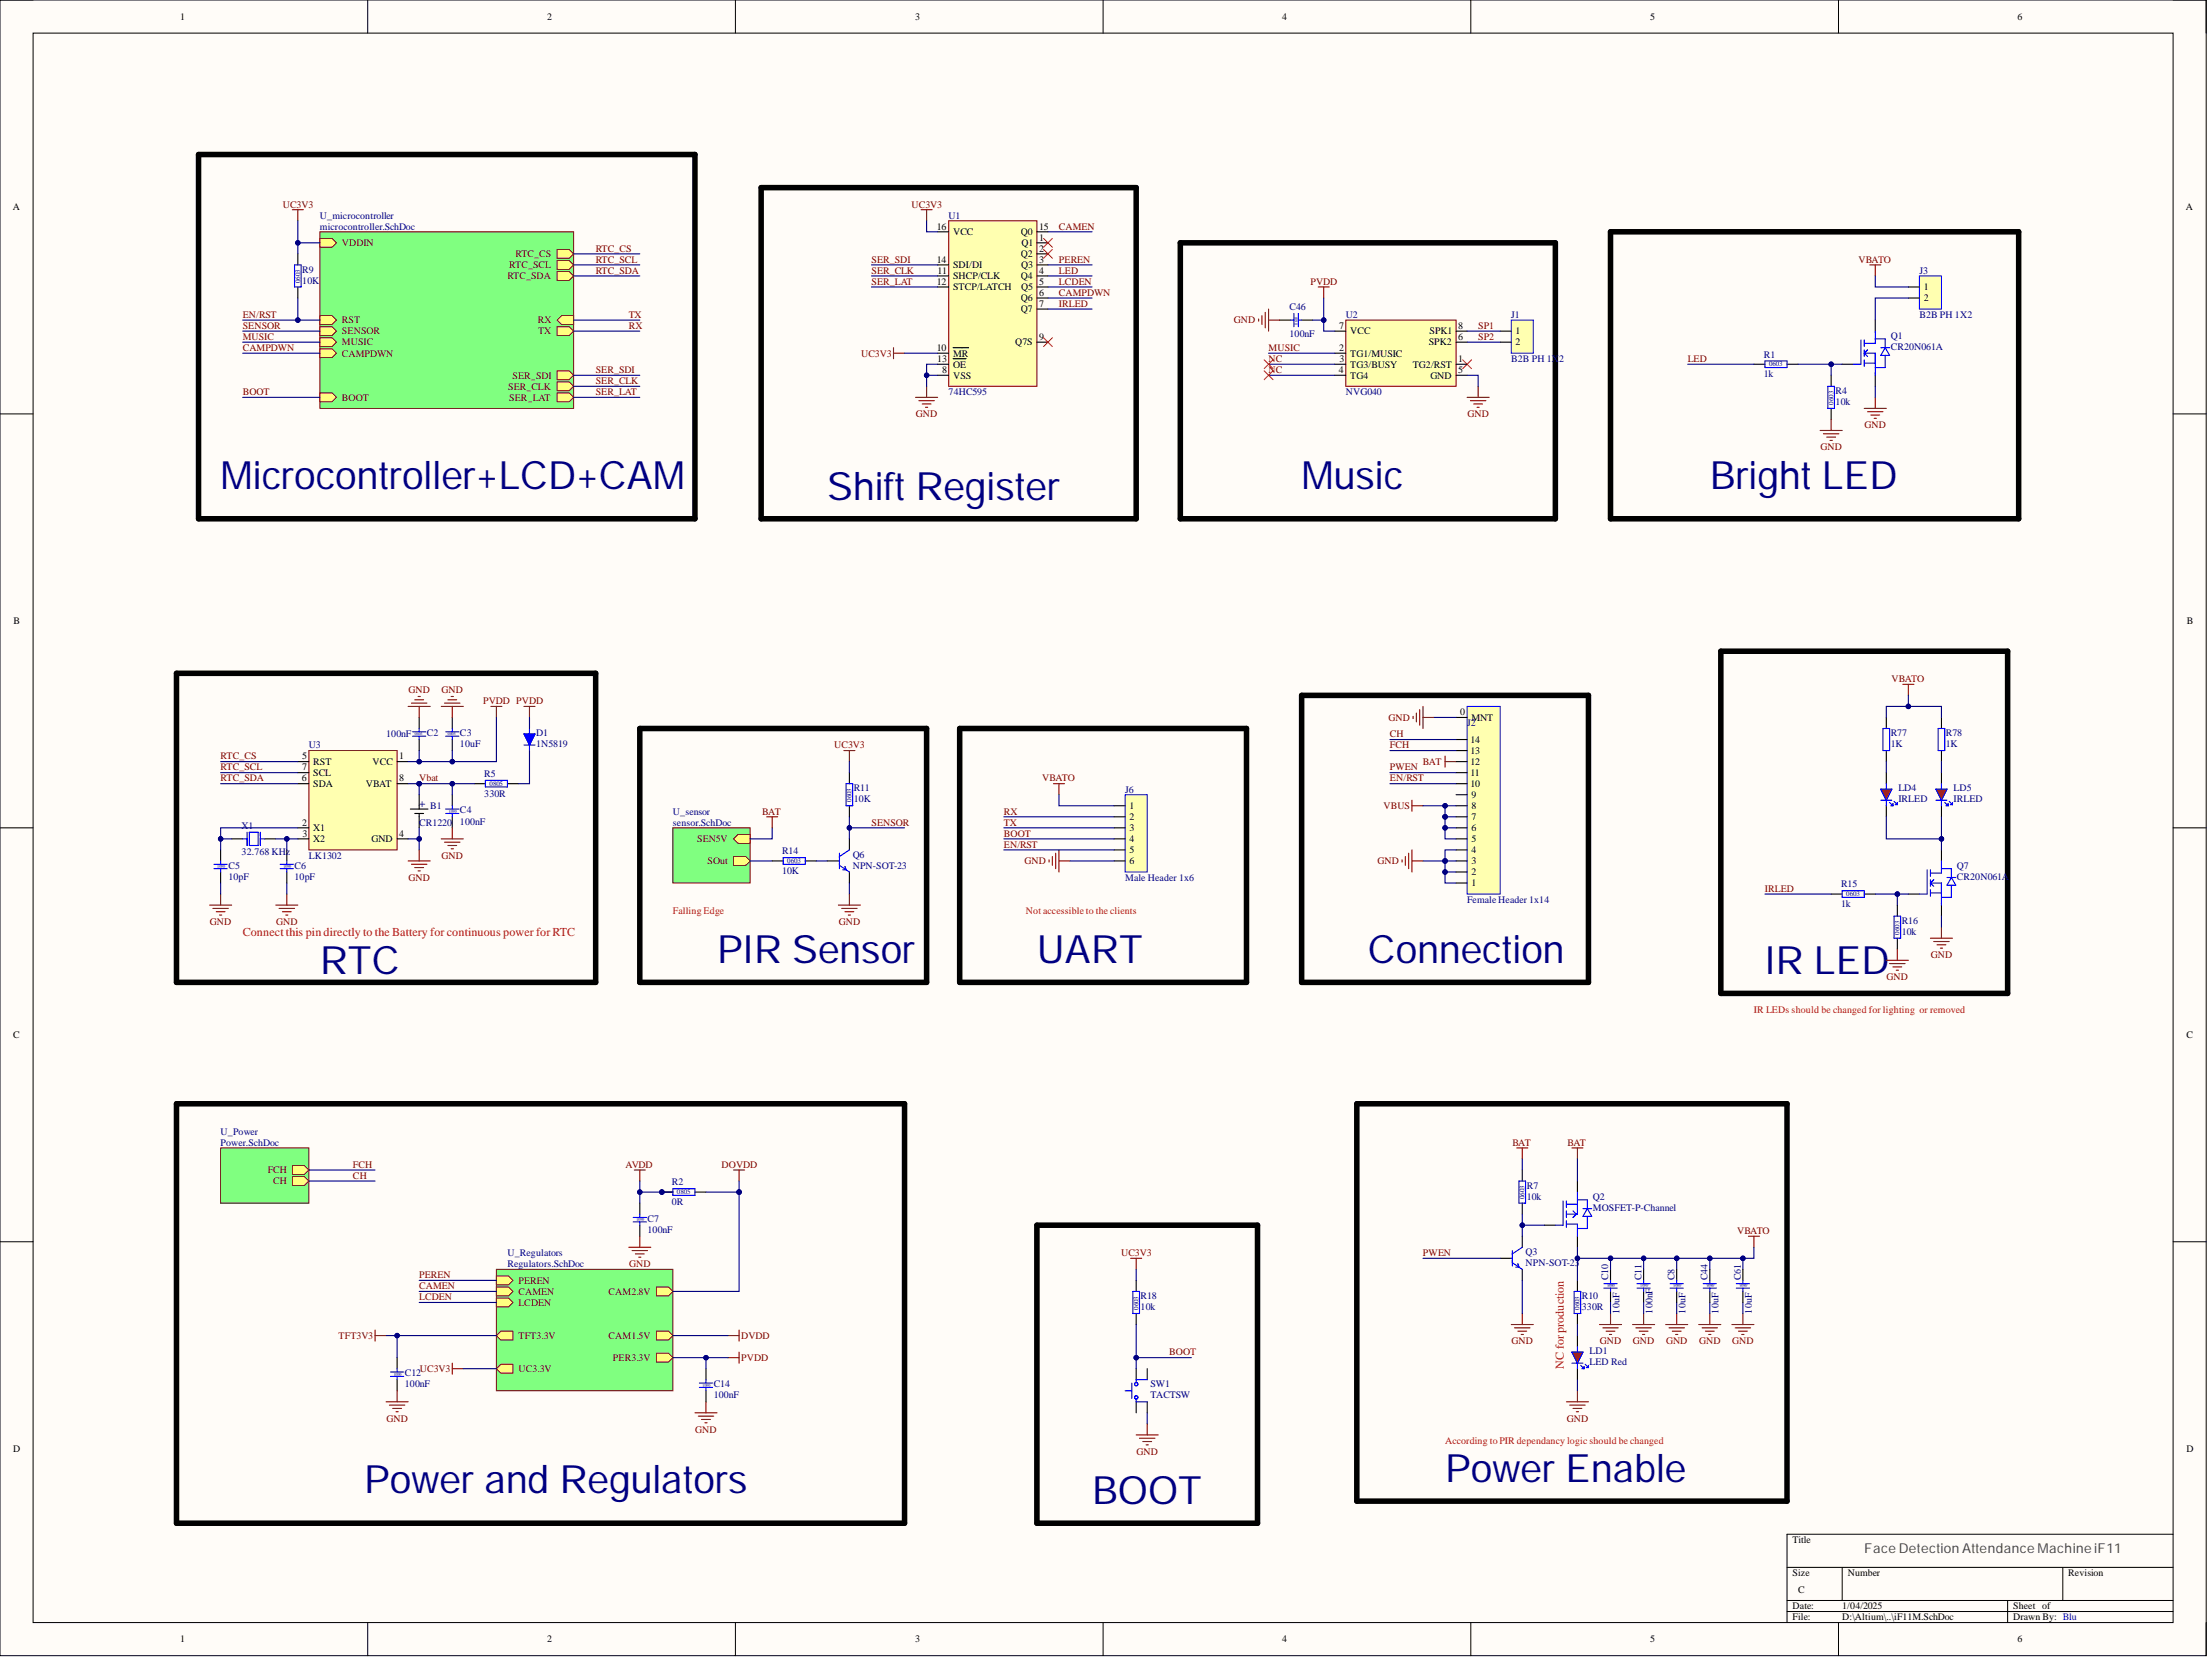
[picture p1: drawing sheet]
<svg xmlns="http://www.w3.org/2000/svg" width="508mm" height="381mm" viewBox="0 0 508 381" stroke-linecap="round" stroke-linejoin="round" font-family="sans-serif">
<defs><g id="words">
<g font-size="9" fill="#000080">
<text x="50.7" y="112.1">Microcontroller+LCD+CAM</text>
<text x="298.9" y="112.1">Music</text>
<text x="392.6" y="112.1">Bright LED</text>
<text x="190" y="114.7">Shift Register</text>
<text x="164.6" y="221.1">PIR Sensor</text>
<text x="238.1" y="221.1">UART</text>
<text x="314.1" y="221.1">Connection</text>
<text x="73.4" y="223.6">RTC</text>
<text x="405.2" y="223.6">IR LED</text>
<text x="331.8" y="340.1">Power Enable</text>
<text x="83.6" y="342.7">Power and Regulators</text>
<text x="250.7" y="345.2">BOOT</text>
</g>
<text font-size="3.1" fill="#434343" x="428" y="356.5">Face Detection Attendance Machine iF11</text>
<text font-size="3" fill="#000080" x="96.2" y="183.7" transform="rotate(90 96.2 183.7)">+</text>
<g font-size="2.8" fill="#f00">
<text x="55.7" y="214.7">Connect this pin directly to the Battery for continuous power for RTC</text>
<text x="359.1" y="314.1" transform="rotate(-90 359.1 314.1)">NC for production</text>
</g>
<g font-size="2.3">
<text x="41.4" y="4.6">1</text>
<text x="125.6" y="4.6">2</text>
<text x="210.1" y="4.6">3</text>
<text x="294.4" y="4.6">4</text>
<text x="378.9" y="4.6">5</text>
<text x="463.2" y="4.6">6</text>
<text x="3" y="48.3">A</text>
<text x="215.1" y="52.7">16</text>
<text x="218.8" y="54">VCC</text>
<text x="234.4" y="54">Q0</text>
<text x="238.6" y="52.7">15</text>
<text x="501.9" y="48.3">A</text>
<text x="234.4" y="59">Q2</text>
<text x="234.5" y="56.5">Q1</text>
<text x="238.6" y="55.2">1</text>
<text x="238.6" y="57.8">2</text>
<text x="215.1" y="65.4">12</text>
<text x="215.1" y="60.3">14</text>
<text x="215.3" y="62.8">11</text>
<text x="218.8" y="64.1">SHCP/CLK</text>
<text x="218.8" y="61.6">SDI/DI</text>
<text x="234.4" y="64.1">Q4</text>
<text x="234.4" y="61.6">Q3</text>
<text x="238.6" y="60.3">3</text>
<text x="238.6" y="62.8">4</text>
<text x="238.6" y="65.4">5</text>
<text x="218.8" y="66.6">STCP/LATCH</text>
<text x="234.4" y="69.2">Q6</text>
<text x="234.4" y="71.7">Q7</text>
<text x="234.4" y="66.6">Q5</text>
<text x="238.6" y="67.9">6</text>
<text x="238.6" y="70.4">7</text>
<text x="441.7" y="66.6">1</text>
<text x="441.7" y="69.2">2</text>
<text x="307.5" y="75.5">7</text>
<text x="310" y="76.8">VCC</text>
<text x="328.2" y="76.8">SPK1</text>
<text x="334.8" y="75.5">8</text>
<text x="348" y="76.8">1</text>
<text x="215.1" y="80.6">10</text>
<text x="215.2" y="83.1">13</text>
<text x="218.8" y="81.8">MR</text>
<text x="233.1" y="79.3">Q7S</text>
<text x="238.6" y="78">9</text>
<text x="307.5" y="80.6">2</text>
<text x="307.6" y="83.1">3</text>
<text x="310" y="81.8">TG1/MUSIC</text>
<text x="328.1" y="79.3">SPK2</text>
<text x="334.8" y="83.1">1</text>
<text x="334.8" y="78">6</text>
<text x="348" y="79.3">2</text>
<text x="216.3" y="85.6">8</text>
<text x="218.8" y="86.9">VSS</text>
<text x="218.8" y="84.4">OE</text>
<text x="307.4" y="85.6">4</text>
<text x="310" y="84.4">TG3/BUSY</text>
<text x="310" y="86.9">TG4</text>
<text x="324.4" y="84.4">TG2/RST</text>
<text x="328.4" y="86.9">GND</text>
<text x="334.8" y="85.6">5</text>
<text x="3.1" y="143.3">B</text>
<text x="502.1" y="143.3">B</text>
<text x="335.2" y="164.2">0</text>
<text x="337.9" y="165.4">MNT</text>
<text x="337.6" y="173">13</text>
<text x="337.6" y="170.5">14</text>
<text x="69.3" y="179.4">6</text>
<text x="69.4" y="174.3">5</text>
<text x="69.4" y="176.8">7</text>
<text x="71.9" y="175.6">RST</text>
<text x="71.9" y="178.1">SCL</text>
<text x="85.5" y="175.6">VCC</text>
<text x="91.7" y="174.3">1</text>
<text x="91.7" y="179.4">8</text>
<text x="337.6" y="178.1">11</text>
<text x="337.6" y="175.6">12</text>
<text x="71.9" y="180.6">SDA</text>
<text x="84" y="180.6">VBAT</text>
<text x="259.4" y="185.7">1</text>
<text x="337.6" y="180.6">10</text>
<text x="337.9" y="185.7">8</text>
<text x="337.9" y="183.2">9</text>
<text x="69.4" y="189.5">2</text>
<text x="71.9" y="190.8">X1</text>
<text x="259.4" y="188.2">2</text>
<text x="259.4" y="190.8">3</text>
<text x="337.9" y="190.8">6</text>
<text x="337.9" y="188.2">7</text>
<text x="69.5" y="192">3</text>
<text x="71.9" y="193.3">X2</text>
<text x="85.3" y="193.3">GND</text>
<text x="91.7" y="192">4</text>
<text x="259.4" y="193.3">4</text>
<text x="259.4" y="195.8">5</text>
<text x="337.9" y="195.8">4</text>
<text x="337.9" y="193.3">5</text>
<text x="259.4" y="198.4">6</text>
<text x="337.9" y="203.4">1</text>
<text x="337.9" y="200.9">2</text>
<text x="337.9" y="198.4">3</text>
<text x="3" y="238.3">C</text>
<text x="502" y="238.3">C</text>
<text x="3" y="333.3">D</text>
<text x="502" y="333.3">D</text>
<text x="411.6" y="354.2">Title</text>
<text x="411.6" y="361.8">Size</text>
<text x="412.8" y="365.6">C</text>
<text x="424.2" y="361.8">Number</text>
<text x="474.9" y="361.8">Revision</text>
<text x="411.6" y="369.4">Date:</text>
<text x="411.6" y="371.9">File:</text>
<text x="423" y="369.4">1/04/2025</text>
<text x="423" y="371.9">D:\Altium\..\iF11M.SchDoc</text>
<text x="462.2" y="369.4">Sheet of</text>
<text x="462.2" y="371.9">Drawn By: Blu</text>
<text x="41.4" y="377">1</text>
<text x="125.6" y="377">2</text>
<text x="210.1" y="377">3</text>
<text x="294.4" y="377">4</text>
<text x="378.9" y="377">5</text>
<text x="463.2" y="377">6</text>
</g>
<g font-size="2.3" fill="#800000">
<text x="64.9" y="47.6">UC3V3</text>
<text x="209.3" y="47.6">UC3V3</text>
<text x="243.1" y="52.7">CAMEN</text>
<text x="78.5" y="56.5">VDDIN</text>
<text x="118.4" y="59">RTC_CS</text>
<text x="136.8" y="57.8">RTC_CS</text>
<text x="116.5" y="64.1">RTC_SDA</text>
<text x="116.9" y="61.6">RTC_SCL</text>
<text x="136.8" y="62.8">RTC_SDA</text>
<text x="136.8" y="60.3">RTC_SCL</text>
<text x="200.1" y="60.3">SER_SDI</text>
<text x="200.1" y="62.8">SER_CLK</text>
<text x="200.1" y="65.4">SER_LAT</text>
<text x="243.1" y="65.4">LCDEN</text>
<text x="243.1" y="62.8">LED</text>
<text x="243.1" y="60.3">PEREN</text>
<text x="300.9" y="65.4">PVDD</text>
<text x="426.7" y="60.3">VBATO</text>
<text x="243.1" y="70.4">IRLED</text>
<text x="243.1" y="67.9">CAMPDWN</text>
<text x="55.7" y="75.5">SENSOR</text>
<text x="55.7" y="73">EN/RST</text>
<text x="78.5" y="74.2">RST</text>
<text x="78.5" y="76.8">SENSOR</text>
<text x="123.5" y="74.2">RX</text>
<text x="123.6" y="76.8">TX</text>
<text x="144.4" y="75.5">RX</text>
<text x="144.4" y="73">TX</text>
<text x="283.3" y="74.2">GND</text>
<text x="339.4" y="75.5">SP1</text>
<text x="55.7" y="78">MUSIC</text>
<text x="55.7" y="80.6">CAMPDWN</text>
<text x="78.5" y="81.8">CAMPDWN</text>
<text x="78.5" y="79.3">MUSIC</text>
<text x="197.7" y="81.8">UC3V3</text>
<text x="291.3" y="80.6">MUSIC</text>
<text x="291.3" y="83.1">NC</text>
<text x="339.4" y="78">SP2</text>
<text x="387.5" y="83.1">LED</text>
<text x="116.7" y="89.4">SER_CLK</text>
<text x="117.7" y="86.9">SER_SDI</text>
<text x="136.8" y="85.6">SER_SDI</text>
<text x="136.8" y="88.2">SER_CLK</text>
<text x="291.3" y="85.6">NC</text>
<text x="55.7" y="90.7">BOOT</text>
<text x="78.5" y="92">BOOT</text>
<text x="116.9" y="92">SER_LAT</text>
<text x="136.8" y="90.7">SER_LAT</text>
<text x="210.3" y="95.8">GND</text>
<text x="336.9" y="95.8">GND</text>
<text x="428.1" y="98.3">GND</text>
<text x="418" y="103.4">GND</text>
<text x="93.8" y="159.1">GND</text>
<text x="101.4" y="159.1">GND</text>
<text x="110.9" y="161.6">PVDD PVDD</text>
<text x="434.3" y="156.6">VBATO</text>
<text x="318.8" y="165.4">GND</text>
<text x="191.6" y="171.8">UC3V3</text>
<text x="319.1" y="169.2">CH</text>
<text x="319.1" y="171.8">FCH</text>
<text x="50.7" y="179.4">RTC_SDA</text>
<text x="50.7" y="176.8">RTC_SCL</text>
<text x="50.7" y="174.3">RTC_CS</text>
<text x="96.2" y="179.4">Vbat</text>
<text x="239.3" y="179.4">VBATO</text>
<text x="319.1" y="176.8">PWEN</text>
<text x="319.1" y="179.4">EN/RST</text>
<text x="326.7" y="175.6">BAT</text>
<text x="317.7" y="185.7">VBUS</text>
<text x="175" y="187">BAT</text>
<text x="200.1" y="189.5">SENSOR</text>
<text x="230.5" y="187">RX</text>
<text x="230.5" y="189.5">TX</text>
<text x="101.4" y="197.1">GND</text>
<text x="160.1" y="193.3">SEN5V</text>
<text x="230.5" y="192">BOOT</text>
<text x="230.5" y="194.6">EN/RST</text>
<text x="93.8" y="202.2">GND</text>
<text x="162.4" y="198.4">SOut</text>
<text x="235.2" y="198.4">GND</text>
<text x="316.3" y="198.4">GND</text>
<text x="405.2" y="204.7">IRLED</text>
<text x="48.2" y="212.3">GND</text>
<text x="63.4" y="212.3">GND</text>
<text x="192.6" y="212.3">GND</text>
<text x="443.3" y="219.9">GND</text>
<text x="433.2" y="225">GND</text>
<text x="347.2" y="263">BAT</text>
<text x="359.9" y="263">BAT</text>
<text x="61.5" y="269.3">FCH</text>
<text x="81" y="268">FCH</text>
<text x="143.6" y="268">AVDD</text>
<text x="165.6" y="268">DOVDD</text>
<text x="62.7" y="271.8">CH</text>
<text x="81" y="270.6">CH</text>
<text x="398.8" y="283.2">VBATO</text>
<text x="96.2" y="293.4">PEREN</text>
<text x="144.4" y="290.8">GND</text>
<text x="257.4" y="288.3">UC3V3</text>
<text x="326.7" y="288.3">PWEN</text>
<text x="96.2" y="295.9">CAMEN</text>
<text x="96.2" y="298.4">LCDEN</text>
<text x="119" y="297.2">CAMEN</text>
<text x="119" y="299.7">LCDEN</text>
<text x="119" y="294.6">PEREN</text>
<text x="139.7" y="297.2">CAM2.8V</text>
<text x="77.8" y="307.3">TFT3V3</text>
<text x="119" y="307.3">TFT3.3V</text>
<text x="139.7" y="307.3">CAM1.5V</text>
<text x="170.2" y="307.3">DVDD</text>
<text x="268.5" y="311.1">BOOT</text>
<text x="347.1" y="308.6">GND</text>
<text x="367.3" y="308.6">GND</text>
<text x="374.9" y="308.6">GND</text>
<text x="382.5" y="308.6">GND</text>
<text x="390.1" y="308.6">GND</text>
<text x="397.7" y="308.6">GND</text>
<text x="96.4" y="314.9">UC3V3</text>
<text x="119" y="314.9">UC3.3V</text>
<text x="140.7" y="312.4">PER3.3V</text>
<text x="170.2" y="312.4">PVDD</text>
<text x="88.7" y="326.3">GND</text>
<text x="159.6" y="328.8">GND</text>
<text x="359.7" y="326.3">GND</text>
<text x="261" y="333.9">GND</text>
</g>
<g font-size="2.3" fill="#000080">
<text x="73.4" y="50.2">U_microcontroller</text>
<text x="73.4" y="52.7">microcontroller.SchDoc</text>
<text x="217.8" y="50.2">U1</text>
<text x="69.4" y="62.6">R9</text>
<text x="69.4" y="65.1">10K</text>
<text x="440.7" y="62.8">J3</text>
<text x="296.1" y="71.2">C46</text>
<text x="296.1" y="77.3">100nF</text>
<text x="309" y="73">U2</text>
<text x="347" y="73">J1</text>
<text x="434.1" y="77.8">Q1</text>
<text x="440.7" y="73">B2B PH 1X2</text>
<text x="347" y="83.1">B2B PH 1X2</text>
<text x="405" y="82.1">R1</text>
<text x="434.1" y="80.3">CR20N061A</text>
<text x="405" y="86.6">1k</text>
<text x="217.8" y="90.7">74HC595</text>
<text x="309" y="90.7">NVG040</text>
<text x="421.4" y="90.4">R4</text>
<text x="421.4" y="93">10k</text>
<text x="336.9" y="166.7">J2</text>
<text x="70.9" y="171.8">U3</text>
<text x="88.6" y="169.2">100nF</text>
<text x="98" y="169">C2</text>
<text x="105.6" y="169">C3</text>
<text x="105.6" y="171.5">10uF</text>
<text x="123.1" y="169">D1</text>
<text x="123.1" y="171.5">1N5819</text>
<text x="434.1" y="169">R77</text>
<text x="434.1" y="171.5">1K</text>
<text x="446.8" y="169">R78</text>
<text x="446.8" y="171.5">1K</text>
<text x="111.2" y="178.4">R5</text>
<text x="98.8" y="185.7">B1</text>
<text x="111.2" y="182.9">330R</text>
<text x="196" y="181.6">R11</text>
<text x="196" y="184.2">10K</text>
<text x="258.3" y="181.9">J6</text>
<text x="435.9" y="181.6">LD4</text>
<text x="435.9" y="184.2">IRLED</text>
<text x="448.5" y="181.6">LD5</text>
<text x="448.5" y="184.2">IRLED</text>
<text x="55.5" y="190.3">X1</text>
<text x="96.2" y="189.5">CR1220</text>
<text x="105.6" y="186.7">C4</text>
<text x="105.6" y="189.2">100nF</text>
<text x="154.5" y="187">U_sensor</text>
<text x="154.5" y="189.5">sensor.SchDoc</text>
<text x="55.5" y="196.3">32.768 KHz</text>
<text x="70.9" y="197.1">LK1302</text>
<text x="179.6" y="196.1">R14</text>
<text x="195.8" y="196.8">Q6</text>
<text x="52.4" y="199.4">C5</text>
<text x="52.4" y="201.9">10pF</text>
<text x="67.6" y="199.4">C6</text>
<text x="67.6" y="201.9">10pF</text>
<text x="179.6" y="200.6">10K</text>
<text x="195.8" y="199.4">NPN-SOT-23</text>
<text x="258.3" y="202.2">Male Header 1x6</text>
<text x="422.7" y="203.7">R15</text>
<text x="449.3" y="199.4">Q7</text>
<text x="449.3" y="201.9">CR20N061A</text>
<text x="336.9" y="207.2">Female Header 1x14</text>
<text x="422.7" y="208.2">1k</text>
<text x="436.6" y="212">R16</text>
<text x="436.6" y="214.6">10k</text>
<text x="50.7" y="260.4">U_Power</text>
<text x="50.7" y="263">Power.SchDoc</text>
<text x="154.2" y="272.1">R2</text>
<text x="350.5" y="272.8">R7</text>
<text x="350.5" y="275.4">10k</text>
<text x="365.7" y="275.4">Q2</text>
<text x="148.7" y="280.4">C7</text>
<text x="154.2" y="276.6">0R</text>
<text x="365.7" y="277.9">MOSFET-P-Channel</text>
<text x="148.7" y="283">100nF</text>
<text x="116.5" y="288.3">U_Regulators</text>
<text x="116.5" y="290.8">Regulators.SchDoc</text>
<text x="350.3" y="288">Q3</text>
<text x="350.3" y="290.6">NPN-SOT-23</text>
<text x="369.3" y="293.9" transform="rotate(-90 369.3 293.9)">C10</text>
<text x="376.9" y="293.9" transform="rotate(-90 376.9 293.9)">C11</text>
<text x="384.5" y="293.9" transform="rotate(-90 384.5 293.9)">C8</text>
<text x="392.1" y="293.9" transform="rotate(-90 392.1 293.9)">C44</text>
<text x="399.7" y="293.9" transform="rotate(-90 399.7 293.9)">C61</text>
<text x="261.9" y="298.2">R18</text>
<text x="363.2" y="298.2">R10</text>
<text x="261.9" y="300.7">10k</text>
<text x="363.2" y="300.7">330R</text>
<text x="371.8" y="301.5" transform="rotate(-90 371.8 301.5)">10uF</text>
<text x="379.4" y="301.5" transform="rotate(-90 379.4 301.5)">100nF</text>
<text x="387" y="301.5" transform="rotate(-90 387 301.5)">10uF</text>
<text x="394.6" y="301.5" transform="rotate(-90 394.6 301.5)">10uF</text>
<text x="402.2" y="301.5" transform="rotate(-90 402.2 301.5)">10uF</text>
<text x="365" y="310.8">LD1</text>
<text x="93" y="315.9">C12</text>
<text x="365" y="313.4">LED Red</text>
<text x="93" y="318.4">100nF</text>
<text x="163.9" y="318.4">C14</text>
<text x="163.9" y="321">100nF</text>
<text x="264.2" y="318.4">SW1</text>
<text x="264.2" y="321">TACTSW</text>
</g>
<g font-size="2.3" fill="#f00">
<text x="154.5" y="209.8">Falling Edge</text>
<text x="235.5" y="209.8">Not accessible to the clients</text>
<text x="402.7" y="232.6">IR LEDs should be changed for lighting or removed</text>
<text x="331.8" y="331.4">According to PIR dependancy logic should be changed</text>
</g>
<g font-size="1.6" fill="#000080">
<text x="68.9" y="65" transform="rotate(-90 68.9 65)">0603</text>
<text x="406.2" y="84.1">0603</text>
<text x="420.9" y="92.9" transform="rotate(-90 420.9 92.9)">0603</text>
<text x="112.4" y="180.4">0805</text>
<text x="195.5" y="184.1" transform="rotate(-90 195.5 184.1)">0603</text>
<text x="180.8" y="198.1">0603</text>
<text x="423.9" y="205.7">0603</text>
<text x="436.1" y="214.5" transform="rotate(-90 436.1 214.5)">0603</text>
<text x="155.4" y="274.1">0805</text>
<text x="350" y="275.3" transform="rotate(-90 350 275.3)">0603</text>
<text x="261.4" y="300.6" transform="rotate(-90 261.4 300.6)">0603</text>
<text x="362.7" y="300.6" transform="rotate(-90 362.7 300.6)">0603</text>
</g>
<g font-size=".9" fill="#000080">
<text x="297.9" y="74.5" transform="rotate(-90 297.9 74.5)">0603</text>
<text x="95.2" y="168.8">0603</text>
<text x="102.8" y="168.8">0805</text>
<text x="104.9" y="185.9" transform="rotate(-180 104.9 185.9)">0603</text>
<text x="51.7" y="198.5" transform="rotate(-180 51.7 198.5)">0603</text>
<text x="66.9" y="198.5" transform="rotate(-180 66.9 198.5)">0603</text>
<text x="147.9" y="279.6" transform="rotate(-180 147.9 279.6)">0603</text>
<text x="370.8" y="294.8" transform="rotate(-180 370.8 294.8)">0805</text>
<text x="378.4" y="294.8" transform="rotate(-180 378.4 294.8)">0603</text>
<text x="386" y="294.8" transform="rotate(-180 386 294.8)">0805</text>
<text x="393.6" y="294.8" transform="rotate(-180 393.6 294.8)">0805</text>
<text x="401.2" y="294.8" transform="rotate(-180 401.2 294.8)">0805</text>
<text x="92.2" y="315.1" transform="rotate(-180 92.2 315.1)">0603</text>
<text x="163.1" y="317.6" transform="rotate(-180 163.1 317.6)">0603</text>
</g>
</g></defs>
<path d="M0 0h506.5v380h-506.5z" fill-rule="evenodd" fill="#fffcf8"/>
<path d="M0 0h506.5v380h-506.5z" fill="none" stroke="#000" stroke-width=".23"/>
<path d="M7.6 7.6h491.3v364.8h-491.3z" fill-rule="evenodd" fill="#fffcf8"/>
<g fill="none" stroke="#000" stroke-width=".23">
<path d="M0 0h7.6M84.4 0v7.6M168.8 0v7.6M253.3 0v7.6M337.7 0v7.6M422.1 0v7.6M498.9 0h7.6v7.6M7.6 7.6h491.3v364.8h-491.3zM0 95h7.6M498.9 95h7.6M0 190h7.6M498.9 190h7.6"/>
<path d="M0 285h7.6M498.9 285h7.6M410.3 359.7h88.6M423 359.7v7.6M473.6 359.7v7.6M498.9 352.1h-88.6v20.3M84.4 372.4v7.6M168.8 372.4v7.6M253.3 372.4v7.6M337.7 372.4v7.6M410.3 367.3h88.6M410.3 369.9h88.6"/>
<path d="M422.1 372.4v7.6M461 367.3v5.1M506.5 372.4v7.6"/>
</g>
<g fill="none" stroke="#800000" stroke-width=".25">
<path d="M336.9 91.2h5M337.6 92h3.6M338.4 92.7h2M339.1 93.5h.5M339.4 88.7v2.5M96 159.9h.5M103.6 159.9h.5M93.7 162.1h5.1M94.5 161.4h3.5M95.2 160.6h2.1M96.2 162.1v2.6M101.3 162.1h5.1"/>
<path d="M102.1 161.4h3.5M102.8 160.6h2.1M103.8 162.1v2.6M93.7 197.6h5.1M94.5 198.4h3.5M95.2 199.1h2.1M96 199.9h.5M96.2 195.1v2.5M48.1 207.7h5.1M48.9 208.5h3.5M49.6 209.3h2.1M50.4 210h.5"/>
<path d="M50.7 205.2v2.5M63.3 207.7h5.1M64.1 208.5h3.5M64.8 209.3h2.1M65.6 210h.5M65.9 205.2v2.5"/>
</g>
<path d="M271 55.7h86.1v63.4h-86.1zM40.5 154.5h96.3v71h-96.3z" fill="none" stroke="#000" stroke-width="1.3"/>
<path d="M96.2 164.7v2.5M96.2 169.7v2.6M103.8 164.7v2.5M103.8 169.7v2.6M50.7 195.1v2.5M65.9 195.1v2.5M94.2 185.7h4.1M95.2 186.7h2.1M96.2 182.4v3.3M96.2 186.7v3.3M50.7 200.1v2.6M65.9 200.1v2.6" fill="none" stroke="#000" stroke-width=".25"/>
<g fill="none" stroke="#00f" stroke-width=".25">
<path d="M94.7 168h3.1M94.7 169h3.1M96.2 167.2v.8M96.2 169v.7M102.3 168h3.1M102.3 169h3.1M103.8 167.2v.8M103.8 169v.7M120.3 168.5h2.5l-1.2 2.5zM120.3 171h2.5M121.6 167.2v1.3M121.6 171v1.3"/>
<path d="M49.1 199.4h3.1M49.1 198.4h3.1M50.7 197.6v.8M50.7 199.4v.7M64.3 199.4h3.1M64.3 198.4h3.1M65.9 197.6v.8M65.9 199.4v.7"/>
</g>
<path d="M120.3 168.5h2.5l-1.2 2.5z" fill="#00f"/>
<path d="M120.3 168.5h2.5l-1.2 2.5z" fill="none" stroke="#00f" stroke-width=".23"/>
<path d="M103.8 182.4v2.5M103.8 187.5v2.5M146.9 276.1v2.6M146.9 281.2v2.5M260.9 293.9v2.5M91.2 311.6v2.5M91.2 316.7v2.5M260.9 301.5v2.5" fill="none" stroke="#000" stroke-width=".25"/>
<g fill="none" stroke="#00f" stroke-width=".25">
<path d="M102.3 186.7h3.1M102.3 185.7h3.1M103.8 184.9v.8M103.8 186.7v.8M145.4 279.4h3M146.9 278.7v.7M145.4 280.4h3M146.9 280.4v.8M260.1 296.4h1.5v5.1h-1.5zM89.7 315.9h3M89.7 314.9h3M91.2 314.1v.8"/>
<path d="M91.2 315.9v.8"/>
</g>
<g fill="none" stroke="#800000" stroke-width=".25">
<path d="M101.3 192.5h5.1M102.1 193.3h3.5M102.8 194.1h2.1M103.6 194.8h.5M103.8 190v2.5M145.6 268.5h2.6M146.9 268.5v2.6M168.4 268.5h2.6M169.7 268.5v2.6M144.4 286.3h5M145.1 287h3.6M145.9 287.8h2"/>
<path d="M146.6 288.6h.6M146.9 283.7v2.6M259.6 288.8h2.5M260.9 288.8v2.5M86.1 305.3v2.5M86.1 306.5h2.5M91.2 319.2v2.5M103.8 312.9v2.5M103.8 314.1h2.6M167.2 306.5h2.5M169.7 305.3v2.5M88.6 321.7h5.1"/>
<path d="M89.4 322.5h3.6M90.2 323.3h2M90.9 324h.5M260.9 329.3h5M261.6 330.1h3.6M262.4 330.9h2M263.1 331.6h.6M263.4 326.8v2.5"/>
</g>
<path d="M40.5 253.3h167.2v96.3h-167.2zM238.1 281.2h50.6v68.4h-50.6z" fill="none" stroke="#000" stroke-width="1.3"/>
<path d="M154.5 190h17.7v12.7h-17.7z" fill-rule="evenodd" fill="#80ff80"/>
<path d="M154.5 190h17.7v12.7h-17.7z" fill="none" stroke="#800000" stroke-width=".23"/>
<path d="M168.4 196.6h2.8l1 1-1 1h-2.8z" fill-rule="evenodd" fill="#ffff80"/>
<path d="M168.4 196.6h2.8l1 1-1 1h-2.8z" fill="none" stroke="#800000" stroke-width=".23"/>
<path d="M169.4 191.5h2.8v2.1h-2.8l-1-1.1z" fill-rule="evenodd" fill="#ffff80"/>
<path d="M169.4 191.5h2.8v2.1h-2.8l-1-1.1z" fill="none" stroke="#800000" stroke-width=".23"/>
<path d="M146.9 167.2h65.8v58.3h-65.8z" fill="none" stroke="#000" stroke-width="1.3"/>
<path d="M114 291.3h40.5v27.9h-40.5z" fill-rule="evenodd" fill="#80ff80"/>
<path d="M114 291.3h40.5v27.9h-40.5z" fill="none" stroke="#800000" stroke-width=".23"/>
<path d="M150.7 295.4h2.8l1 1-1 1h-2.8z" fill-rule="evenodd" fill="#ffff80"/>
<path d="M150.7 295.4h2.8l1 1-1 1h-2.8z" fill="none" stroke="#800000" stroke-width=".23"/>
<path d="M150.7 305.5h2.8l1 1-1 1.1h-2.8z" fill-rule="evenodd" fill="#ffff80"/>
<path d="M150.7 305.5h2.8l1 1-1 1.1h-2.8z" fill="none" stroke="#800000" stroke-width=".23"/>
<path d="M115 305.5h2.8v2.1h-2.8l-1-1.1z" fill-rule="evenodd" fill="#ffff80"/>
<path d="M115 305.5h2.8v2.1h-2.8l-1-1.1z" fill="none" stroke="#800000" stroke-width=".23"/>
<path d="M115 313.1h2.8v2.1h-2.8l-1-1.1z" fill-rule="evenodd" fill="#ffff80"/>
<path d="M115 313.1h2.8v2.1h-2.8l-1-1.1z" fill="none" stroke="#800000" stroke-width=".23"/>
<path d="M114 295.4h2.8l1 1-1 1h-2.8z" fill-rule="evenodd" fill="#ffff80"/>
<path d="M114 295.4h2.8l1 1-1 1h-2.8z" fill="none" stroke="#800000" stroke-width=".23"/>
<path d="M114 297.9h2.8l1 1-1 1.1h-2.8z" fill-rule="evenodd" fill="#ffff80"/>
<path d="M114 297.9h2.8l1 1-1 1.1h-2.8z" fill="none" stroke="#800000" stroke-width=".23"/>
<path d="M150.7 310.6h2.8l1 1-1 1h-2.8z" fill-rule="evenodd" fill="#ffff80"/>
<path d="M150.7 310.6h2.8l1 1-1 1h-2.8z" fill="none" stroke="#800000" stroke-width=".23"/>
<path d="M114 292.9h2.8l1 1-1 1h-2.8z" fill-rule="evenodd" fill="#ffff80"/>
<path d="M114 292.9h2.8l1 1-1 1h-2.8z" fill="none" stroke="#800000" stroke-width=".23"/>
<path d="M50.7 263.5h20.2v12.6h-20.2z" fill-rule="evenodd" fill="#80ff80"/>
<path d="M50.7 263.5h20.2v12.6h-20.2z" fill="none" stroke="#800000" stroke-width=".23"/>
<path d="M67.1 270.1h2.8l1 1-1 1h-2.8z" fill-rule="evenodd" fill="#ffff80"/>
<path d="M67.1 270.1h2.8l1 1-1 1h-2.8z" fill="none" stroke="#800000" stroke-width=".23"/>
<path d="M67.1 267.5h2.8l1 1-1 1.1h-2.8z" fill-rule="evenodd" fill="#ffff80"/>
<path d="M67.1 267.5h2.8l1 1-1 1.1h-2.8z" fill="none" stroke="#800000" stroke-width=".23"/>
<path d="M217.8 50.7h20.3v38h-20.3z" fill-rule="evenodd" fill="#ffffb0"/>
<path d="M217.8 50.7h20.3v38h-20.3z" fill="none" stroke="#800000" stroke-width=".23"/>
<g fill="none" stroke="#000" stroke-width=".25">
<path d="M215.3 53.2h2.5M238.1 55.7h2.5M238.1 58.3h2.5M238.1 53.2h2.5M215.3 60.8h2.5M215.3 63.3h2.5M215.3 65.9h2.5M218.8 79.8h3.6M238.1 60.8h2.5M238.1 63.3h2.5M238.1 65.9h2.5M238.1 68.4h2.5"/>
<path d="M238.1 70.9h2.5M238.1 78.5h2.5M215.3 86.1h2.5M215.3 81.1h2.5M215.3 83.6h2.5M218.8 82.3h3M108.9 179.9h2.5M116.5 179.9h2.5M162.1 314.1v2.6M162.1 319.2v2.5"/>
</g>
<g fill="none" stroke="#800000" stroke-width=".25">
<path d="M211.5 48.1h2.5M212.7 48.1v2.6M302.7 65.9h2.5M303.9 65.9v2.5M210.2 91.2h5.1M211 92h3.5M211.7 92.7h2.1M212.5 93.5h.5M212.7 88.7v2.5M112.7 162.1h2.5M114 162.1v2.6M120.3 162.1h2.5"/>
<path d="M121.6 162.1v2.6M167.2 311.6h2.5M169.7 310.3v2.6M159.6 324.3h5M160.3 325h3.6M161.1 325.8h2M161.8 326.6h.5M162.1 321.7v2.6"/>
</g>
<path d="M239.6 77.5l2 2M241.6 77.5l-2 2M335.8 82.6l2.1 2M337.9 82.6l-2.1 2" fill="none" stroke="#f00" stroke-width=".23"/>
<path d="M174.8 43.1h86.1v76h-86.1zM298.9 159.6h65.8v65.9h-65.8z" fill="none" stroke="#000" stroke-width="1.3"/>
<path d="M111.4 179.1h5.1v1.5h-5.1zM160.6 318.4h3M160.6 317.4h3M162.1 316.7v.7M162.1 318.4v.8" fill="none" stroke="#00f" stroke-width=".25"/>
<path d="M73.4 53.2h58.3v40.5h-58.3z" fill-rule="evenodd" fill="#80ff80"/>
<path d="M73.4 53.2h58.3v40.5h-58.3z" fill="none" stroke="#800000" stroke-width=".23"/>
<path d="M73.4 54.7h2.8l1 1-1 1h-2.8z" fill-rule="evenodd" fill="#ffff80"/>
<path d="M73.4 54.7h2.8l1 1-1 1h-2.8z" fill="none" stroke="#800000" stroke-width=".23"/>
<path d="M73.4 72.5h2.8l1 1-1 1h-2.8z" fill-rule="evenodd" fill="#ffff80"/>
<path d="M73.4 72.5h2.8l1 1-1 1h-2.8z" fill="none" stroke="#800000" stroke-width=".23"/>
<path d="M127.9 57.3h2.8l1 1-1 1h-2.8z" fill-rule="evenodd" fill="#ffff80"/>
<path d="M127.9 57.3h2.8l1 1-1 1h-2.8z" fill="none" stroke="#800000" stroke-width=".23"/>
<path d="M127.9 59.8h2.8l1 1-1 1h-2.8z" fill-rule="evenodd" fill="#ffff80"/>
<path d="M127.9 59.8h2.8l1 1-1 1h-2.8z" fill="none" stroke="#800000" stroke-width=".23"/>
<path d="M127.9 62.3h2.8l1 1-1 1h-2.8z" fill-rule="evenodd" fill="#ffff80"/>
<path d="M127.9 62.3h2.8l1 1-1 1h-2.8z" fill="none" stroke="#800000" stroke-width=".23"/>
<path d="M73.4 90.2h2.8l1 1-1 1h-2.8z" fill-rule="evenodd" fill="#ffff80"/>
<path d="M73.4 90.2h2.8l1 1-1 1h-2.8z" fill="none" stroke="#800000" stroke-width=".23"/>
<path d="M73.4 75h2.8l1 1-1 1h-2.8z" fill-rule="evenodd" fill="#ffff80"/>
<path d="M73.4 75h2.8l1 1-1 1h-2.8z" fill="none" stroke="#800000" stroke-width=".23"/>
<path d="M127.9 85.1h2.8l1 1-1 1h-2.8z" fill-rule="evenodd" fill="#ffff80"/>
<path d="M127.9 85.1h2.8l1 1-1 1h-2.8z" fill="none" stroke="#800000" stroke-width=".23"/>
<path d="M73.4 80.1h2.8l1 1-1 1h-2.8z" fill-rule="evenodd" fill="#ffff80"/>
<path d="M73.4 80.1h2.8l1 1-1 1h-2.8z" fill="none" stroke="#800000" stroke-width=".23"/>
<path d="M127.9 87.7h2.8l1 1-1 1h-2.8z" fill-rule="evenodd" fill="#ffff80"/>
<path d="M127.9 87.7h2.8l1 1-1 1h-2.8z" fill="none" stroke="#800000" stroke-width=".23"/>
<path d="M127.9 90.2h2.8l1 1-1 1h-2.8z" fill-rule="evenodd" fill="#ffff80"/>
<path d="M127.9 90.2h2.8l1 1-1 1h-2.8z" fill="none" stroke="#800000" stroke-width=".23"/>
<path d="M128.9 72.5h2.8v2h-2.8l-1-1z" fill-rule="evenodd" fill="#ffff80"/>
<path d="M128.9 72.5h2.8v2h-2.8l-1-1z" fill="none" stroke="#800000" stroke-width=".23"/>
<path d="M127.9 75h2.8l1 1-1 1h-2.8z" fill-rule="evenodd" fill="#ffff80"/>
<path d="M127.9 75h2.8l1 1-1 1h-2.8z" fill="none" stroke="#800000" stroke-width=".23"/>
<path d="M73.4 77.5h2.8l1 1-1 1h-2.8z" fill-rule="evenodd" fill="#ffff80"/>
<path d="M73.4 77.5h2.8l1 1-1 1h-2.8z" fill="none" stroke="#800000" stroke-width=".23"/>
<path d="M67.1 48.1h2.5M68.4 48.1v2.6" fill="none" stroke="#800000" stroke-width=".25"/>
<path d="M45.6 35.5h114v83.6h-114z" fill="none" stroke="#000" stroke-width="1.3"/>
<path d="M362.2 293.9v2.5M362.2 301.5v2.5M362.2 306.5v2.6M362.2 314.1v2.6" fill="none" stroke="#000" stroke-width=".25"/>
<path d="M361.4 296.4h1.5v5.1h-1.5zM360.9 310.3h2.5l-1.2 2.6zM360.9 312.9h2.5M362.2 309.1v1.2M362.2 312.9v1.2" fill="none" stroke="#00f" stroke-width=".25"/>
<path d="M360.9 310.3h2.5l-1.2 2.6z" fill="#f00"/>
<path d="M360.9 310.3h2.5l-1.2 2.6z" fill="none" stroke="#00f" stroke-width=".23"/>
<g fill="none" stroke="#00f" stroke-width=".25">
<path d="M296.3 73.5h.8M297.1 71.9v3.1M298.1 71.9v3.1M298.1 73.5h.8M55.7 192.5h1M56.7 191v3.1M57.2 191h2.1v3.1h-2.1zM59.8 192.5h1M59.8 191v3.1M348.8 271.1h1.5v5h-1.5zM358.9 275.6v5.6h-1.8M359.6 276.4h2.6"/>
<path d="M359.6 275.6v1.6M359.6 277.9v1.5M361.2 277.9l.7 .8-.7 .7M362.2 273.6v5.1h-2.6M362.2 275.4h2.3v2M363.4 277.4h2.1M364.5 277.4l1 1.8h-2.1zM364.5 279.2v2.8h-2.3M347 288.8h.2M347.2 287v3.6M347.2 289.8l2.3 1.5M348.5 290.1l.3 .7h-.8"/>
<path d="M349.5 286.3l-2.3 1.5M359.6 281h2.6v2.7M359.6 280.2v1.5M368.3 295.6h3M368.3 294.6h3M369.8 293.9v.7M369.8 295.6v.8M375.9 295.6h3M375.9 294.6h3M377.4 293.9v.7M377.4 295.6v.8M362.9 313.4l.8 .7"/>
<path d="M363.2 314.1h.5M363.7 313.6v.5M364 313.1l.7 .8M364.2 313.9h.5M364.7 313.4v.5"/>
</g>
<g fill="none" stroke="#800000" stroke-width=".25">
<path d="M205.2 79.8v2.5M289 73.2v.5M289.7 72.5v2M290.5 71.7v3.5M291.3 70.9v5.1M291.3 73.5h2.5M205.2 81.1h2.5M240.9 197.4v.5M241.6 196.6v2M242.4 195.8v3.6M243.1 195.1v5M243.1 197.6h2.6"/>
<path d="M348.2 263.5h2.6M349.5 263.5v2.5M360.9 263.5h2.5M362.2 263.5v2.5M401.4 283.7h2.6M402.7 283.7v2.6M347 304h5M347.7 304.8h3.6M348.5 305.5h2M349.3 306.3h.5M349.5 301.5v2.5M362.2 319.2v2.5"/>
<path d="M367.2 304h5.1M368 304.8h3.5M368.8 305.5h2M369.5 306.3h.5M369.8 301.5v2.5M374.8 304h5.1M375.6 304.8h3.5M376.4 305.5h2M377.1 306.3h.5M377.4 301.5v2.5M382.4 304h5.1M383.2 304.8h3.5"/>
<path d="M384 305.5h2M384.7 306.3h.5M385 301.5v2.5M359.6 321.7h5.1M360.4 322.5h3.6M361.2 323.3h2M361.9 324h.5"/>
</g>
<g fill="none" stroke="#000" stroke-width=".25">
<path d="M293.8 73.5h2.5M298.9 73.5h2.5M53.2 192.5h2.5M60.8 192.5h2.5M349.5 268.5v2.6M349.5 276.1v2.6M362.2 271.1v2.5M344.4 288.8h2.6M349.5 283.7v2.6M349.5 291.3v2.6M354.6 281.2h2.5M362.2 283.7v2.6"/>
<path d="M369.8 291.3v2.6M369.8 296.4v2.5M377.4 291.3v2.6M377.4 296.4v2.5"/>
</g>
<path d="M220.3 167.2h65.9v58.3h-65.9zM311.5 253.3h98.8v91.2h-98.8z" fill="none" stroke="#000" stroke-width="1.3"/>
<path d="M70.9 172.3h20.3v22.8h-20.3z" fill-rule="evenodd" fill="#ffffb0"/>
<path d="M70.9 172.3h20.3v22.8h-20.3z" fill="none" stroke="#800000" stroke-width=".23"/>
<path d="M68.4 174.8h2.5M68.4 179.9h2.5M68.4 177.3h2.5M91.2 174.8h2.5M91.2 179.9h2.5M68.4 190h2.5M68.4 192.5h2.5M91.2 192.5h2.5M260.9 314.1v2.6M263.4 314.1v2.6M260.9 321.7v2.6M263.4 321.7v2.6" fill="none" stroke="#000" stroke-width=".25"/>
<path d="M331.8 173.5v2.6M331.8 174.8h2.5M324.2 183.7v2.5M324.2 184.9h2.5" fill="none" stroke="#800000" stroke-width=".25"/>
<g fill="none" stroke="#00f" stroke-width=".25">
<path d="M258.3 319.2h1.6M259.9 317.4v3.6M263.4 316.7h-2.5v.5M260.9 321.2v.5h2.5"/>
<circle cx="260.9" cy="317.7" r=".38"/>
<circle cx="260.9" cy="320.7" r=".38"/>
</g>
<circle cx="152" cy="273.6" r=".51" fill="#000080"/>
<circle cx="152" cy="273.6" r=".51" fill="none" stroke="#000080" stroke-width=".23"/>
<path d="M152 273.6h2.5" fill="none" stroke="#000" stroke-width=".25"/>
<circle cx="152" cy="273.6" r=".51" fill="#000080"/>
<circle cx="152" cy="273.6" r=".51" fill="none" stroke="#000080" stroke-width=".23"/>
<path d="M159.6 273.6h2.5" fill="none" stroke="#000" stroke-width=".25"/>
<path d="M154.5 272.8h5.1v1.6h-5.1z" fill="none" stroke="#00f" stroke-width=".25"/>
<circle cx="96.2" cy="179.9" r=".51" fill="#000080"/>
<circle cx="96.2" cy="179.9" r=".51" fill="none" stroke="#000080" stroke-width=".23"/>
<path d="M258.3 182.4h5.1v17.7h-5.1z" fill-rule="evenodd" fill="#ffffb0"/>
<path d="M258.3 182.4h5.1v17.7h-5.1z" fill="none" stroke="#00f" stroke-width=".23"/>
<path d="M255.8 184.9h2.5M255.8 187.5h2.5M255.8 190h2.5M255.8 192.5h2.5M255.8 195.1h2.5M255.8 197.6h2.5" fill="none" stroke="#000" stroke-width=".25"/>
<path d="M336.9 162.1h7.5v43.1h-7.5z" fill-rule="evenodd" fill="#ffffb0"/>
<path d="M336.9 162.1h7.5v43.1h-7.5z" fill="none" stroke="#00f" stroke-width=".23"/>
<g fill="none" stroke="#000" stroke-width=".25">
<path d="M334.3 179.9h2.6M334.3 177.3h2.6M334.3 174.8h2.6M334.3 172.3h2.6M334.3 169.7h2.6M334.3 164.7h2.6M334.3 197.6h2.6M334.3 195.1h2.6M334.3 192.5h2.6M334.3 190h2.6M334.3 187.5h2.6M334.3 184.9h2.6"/>
<path d="M334.3 182.4h2.6M334.3 202.7h2.6M334.3 200.1h2.6"/>
</g>
<path d="M347 73.5h5v7.6h-5z" fill-rule="evenodd" fill="#ffffb0"/>
<path d="M347 73.5h5v7.6h-5z" fill="none" stroke="#00f" stroke-width=".23"/>
<path d="M344.4 76h2.6M344.4 78.5h2.6" fill="none" stroke="#000" stroke-width=".25"/>
<path d="M429.3 60.8h2.5M430.6 60.8v2.5M241.9 179.9h2.5M243.1 179.9v2.5M324.4 164.4v.5M325.2 163.7v2M326 162.9v3.5M326.7 162.1v5.1M326.7 164.7h2.6" fill="none" stroke="#800000" stroke-width=".25"/>
<path d="M369.8 53.2h93.7v65.9h-93.7z" fill="none" stroke="#000" stroke-width="1.3"/>
<path d="M440.7 63.3h5.1v7.6h-5.1z" fill-rule="evenodd" fill="#ffffb0"/>
<path d="M440.7 63.3h5.1v7.6h-5.1z" fill="none" stroke="#00f" stroke-width=".23"/>
<g fill="none" stroke="#000" stroke-width=".25">
<path d="M430.6 73.5v2.5M438.2 65.9h2.5M438.2 68.4h2.5M402.7 83.6h2.5M410.3 83.6h2.5M423 83.6h2.5M430.6 86.1v2.6M433.1 164.7v2.5M433.1 172.3v2.5M433.1 177.3v2.6M445.8 164.7v2.5M445.8 172.3v2.5"/>
<path d="M433.1 184.9v2.6M445.8 195.1v2.5M438.2 205.2h2.5M445.8 207.7v2.6"/>
</g>
<g fill="none" stroke="#00f" stroke-width=".25">
<path d="M427.3 78v5.6h-1.8M428 78v1.5M430.6 76v2.8h-2.6M430.6 77.8h2.2v2M431.8 79.8h2.1M432.8 79.8l1.1 1.8h-2.1zM405.2 82.8h5.1v1.6h-5.1zM428 81.1h2.6v5M428 83.3h2.6M428 81.1l.8 .7M428 80.3v1.5M428 82.6v1.5"/>
<path d="M428.8 80.3l-.8 .8M432.8 81.6v2.8h-2.2M432.3 167.2h1.6v5.1h-1.6zM433.1 179.9v1.2M445 167.2h1.5v5.1h-1.5zM431.8 181.1h2.6l-1.3 2.6zM431.8 183.7h2.6M433.1 183.7v1.2M442.5 199.6v5.6h-1.8M443.2 199.6v1.6M445.8 197.6v2.8h-2.6M445.8 199.4h2.2v2"/>
<path d="M443.2 202.7h2.6v5M443.2 205h2.6M443.2 202.7l.8 .7M443.2 201.9v1.5M443.2 204.2v1.5M444 201.9l-.8 .8M447 201.4h2.1M448 201.4l1.1 1.8h-2.1zM448 203.2v2.8h-2.2"/>
</g>
<path d="M428 93.7h5.1M428.8 94.5h3.5M429.5 95.3h2.1M430.3 96h.5M430.6 91.2v2.5M436.9 157.1h2.5M438.2 157.1v2.5M443.2 215.3h5.1M444 216.1h3.5M444.7 216.9h2.1M445.5 217.6h.5M445.8 212.8v2.5" fill="none" stroke="#800000" stroke-width=".25"/>
<path d="M395.1 149.5h65.9v78.5h-65.9z" fill="none" stroke="#000" stroke-width="1.3"/>
<path d="M431.8 181.1h2.6l-1.3 2.6z" fill="#f00"/>
<path d="M431.8 181.1h2.6l-1.3 2.6z" fill="none" stroke="#00f" stroke-width=".23"/>
<path d="M445.8 179.9v1.2M433.9 184.2l.7 .7M434.1 184.9h.5M434.6 184.4v.5M434.9 183.9l.7 .8M435.1 184.7h.5M435.6 184.2v.5M444.5 181.1h2.5l-1.2 2.6zM444.5 183.7h2.5M445.8 183.7v1.2" fill="none" stroke="#00f" stroke-width=".25"/>
<path d="M445.8 177.3v2.6M445.8 184.9v2.6" fill="none" stroke="#000" stroke-width=".25"/>
<path d="M444.5 181.1h2.5l-1.2 2.6z" fill="#f00"/>
<path d="M444.5 181.1h2.5l-1.2 2.6z" fill="none" stroke="#00f" stroke-width=".23"/>
<path d="M419.7 88.7h1.5v5h-1.5zM446.5 184.2l.8 .7M446.8 184.9h.5M447.3 184.4v.5M447.5 183.9l.8 .8M447.8 184.7h.5M448.3 184.2v.5M423 204.4h5v1.6h-5zM434.9 210.3h1.5v5h-1.5z" fill="none" stroke="#00f" stroke-width=".25"/>
<path d="M420.4 86.1v2.6M420.4 93.7v2.6M420.4 205.2h2.6M428 205.2h2.6M435.6 207.7v2.6M435.6 215.3v2.6" fill="none" stroke="#000" stroke-width=".25"/>
<path d="M417.9 98.8h5.1M418.7 99.6h3.5M420.4 96.3v2.5M419.4 100.3h2M420.2 101.1h.5M435.6 217.9v2.5M433.1 220.4h5.1M433.9 221.2h3.5M434.6 221.9h2M435.4 222.7h.5" fill="none" stroke="#800000" stroke-width=".25"/>
<path d="M309 73.5h25.3v15.2h-25.3z" fill-rule="evenodd" fill="#ffffb0"/>
<path d="M309 73.5h25.3v15.2h-25.3z" fill="none" stroke="#800000" stroke-width=".23"/>
<path d="M306.5 76h2.5M334.3 78.5h2.6M334.3 76h2.6M306.5 83.6h2.5M306.5 81.1h2.5M306.5 86.1h2.5M334.3 83.6h2.6M334.3 86.1h2.6" fill="none" stroke="#000" stroke-width=".25"/>
<path d="M303.9 68.4v7.6h2.6M336.9 86.1h2.5v2.6" fill="none" stroke="#000080" stroke-width=".25"/>
<circle cx="303.9" cy="73.5" r=".51" fill="#000080"/>
<circle cx="303.9" cy="73.5" r=".51" fill="none" stroke="#000080" stroke-width=".23"/>
<path d="M336.9 78.5h7.5M336.9 76h7.5M291.3 81.1h15.2M291.3 83.6h15.2M291.3 86.1h15.2M50.7 174.8h17.7M50.7 177.3h17.7M50.7 179.9h17.7M53.2 192.5h-2.5v2.6M50.7 202.7v2.5M65.9 202.7v2.5" fill="none" stroke="#000080" stroke-width=".25"/>
<circle cx="50.7" cy="192.5" r=".51" fill="#000080"/>
<circle cx="50.7" cy="192.5" r=".51" fill="none" stroke="#000080" stroke-width=".23"/>
<path d="M63.3 192.5h2.6v2.6" fill="none" stroke="#000080" stroke-width=".25"/>
<circle cx="65.9" cy="192.5" r=".51" fill="#000080"/>
<circle cx="65.9" cy="192.5" r=".51" fill="none" stroke="#000080" stroke-width=".23"/>
<path d="M65.9 192.5h2.5" fill="none" stroke="#000080" stroke-width=".25"/>
<circle cx="65.9" cy="192.5" r=".51" fill="#000080"/>
<circle cx="65.9" cy="192.5" r=".51" fill="none" stroke="#000080" stroke-width=".23"/>
<path d="M68.4 190h-17.7v2.5" fill="none" stroke="#000080" stroke-width=".25"/>
<circle cx="50.7" cy="192.5" r=".51" fill="#000080"/>
<circle cx="50.7" cy="192.5" r=".51" fill="none" stroke="#000080" stroke-width=".23"/>
<path d="M93.7 192.5h2.5v2.6" fill="none" stroke="#000080" stroke-width=".25"/>
<circle cx="96.2" cy="192.5" r=".51" fill="#000080"/>
<circle cx="96.2" cy="192.5" r=".51" fill="none" stroke="#000080" stroke-width=".23"/>
<path d="M93.7 179.9h2.5v2.5" fill="none" stroke="#000080" stroke-width=".25"/>
<circle cx="96.2" cy="179.9" r=".51" fill="#000080"/>
<circle cx="96.2" cy="179.9" r=".51" fill="none" stroke="#000080" stroke-width=".23"/>
<path d="M96.2 190v2.5" fill="none" stroke="#000080" stroke-width=".25"/>
<circle cx="96.2" cy="192.5" r=".51" fill="#000080"/>
<circle cx="96.2" cy="192.5" r=".51" fill="none" stroke="#000080" stroke-width=".23"/>
<path d="M121.6 164.7v2.5M260.9 291.3v2.6M260.9 311.6h12.6" fill="none" stroke="#000080" stroke-width=".25"/>
<circle cx="260.9" cy="311.6" r=".51" fill="#000080"/>
<circle cx="260.9" cy="311.6" r=".51" fill="none" stroke="#000080" stroke-width=".23"/>
<path d="M162.1 273.6h7.6" fill="none" stroke="#000080" stroke-width=".25"/>
<circle cx="169.7" cy="273.6" r=".51" fill="#000080"/>
<circle cx="169.7" cy="273.6" r=".51" fill="none" stroke="#000080" stroke-width=".23"/>
<path d="M154.5 273.6h-7.6v2.5" fill="none" stroke="#000080" stroke-width=".25"/>
<circle cx="146.9" cy="273.6" r=".51" fill="#000080"/>
<circle cx="146.9" cy="273.6" r=".51" fill="none" stroke="#000080" stroke-width=".23"/>
<circle cx="152" cy="273.6" r=".51" fill="#000080"/>
<circle cx="152" cy="273.6" r=".51" fill="none" stroke="#000080" stroke-width=".23"/>
<path d="M91.2 306.5v5.1" fill="none" stroke="#000080" stroke-width=".25"/>
<circle cx="91.2" cy="306.5" r=".51" fill="#000080"/>
<circle cx="91.2" cy="306.5" r=".51" fill="none" stroke="#000080" stroke-width=".23"/>
<path d="M172.2 197.6h5.1M177.3 190v2.5h-5.1M169.7 273.6v22.8h-15.2" fill="none" stroke="#000080" stroke-width=".25"/>
<circle cx="169.7" cy="273.6" r=".51" fill="#000080"/>
<circle cx="169.7" cy="273.6" r=".51" fill="none" stroke="#000080" stroke-width=".23"/>
<path d="M215.3 86.1h-2.6v2.6M96.2 296.4h17.8M96.2 298.9h17.8" fill="none" stroke="#000080" stroke-width=".25"/>
<circle cx="212.7" cy="86.1" r=".51" fill="#000080"/>
<circle cx="212.7" cy="86.1" r=".51" fill="none" stroke="#000080" stroke-width=".23"/>
<path d="M215.3 83.6h-2.6v2.5" fill="none" stroke="#000080" stroke-width=".25"/>
<circle cx="212.7" cy="86.1" r=".51" fill="#000080"/>
<circle cx="212.7" cy="86.1" r=".51" fill="none" stroke="#000080" stroke-width=".23"/>
<g fill="none" stroke="#000080" stroke-width=".25">
<path d="M131.7 58.3h15.2M212.7 50.7v2.5h2.6M240.6 53.2h10.1M55.7 73.5h17.7M131.7 60.8h15.2M131.7 63.3h15.2M240.6 60.8h10.1M240.6 63.3h10.1M240.6 65.9h10.1M240.6 68.4h10.1M240.6 70.9h10.1M131.7 86.1h15.2"/>
<path d="M131.7 88.7h15.2M131.7 91.2h15.2M207.7 81.1h7.6M121.6 172.3v7.6h-2.6"/>
</g>
<circle cx="68.4" cy="73.5" r=".51" fill="#000080"/>
<circle cx="68.4" cy="73.5" r=".51" fill="none" stroke="#000080" stroke-width=".23"/>
<path d="M68.4 50.7v5h5" fill="none" stroke="#000080" stroke-width=".25"/>
<circle cx="68.4" cy="55.7" r=".51" fill="#000080"/>
<circle cx="68.4" cy="55.7" r=".51" fill="none" stroke="#000080" stroke-width=".23"/>
<path d="M55.7 76h17.7M55.7 78.5h17.7M55.7 91.2h17.7M70.9 268.5h15.2M70.9 271.1h15.2M362.2 266v5.1M369.8 298.9v2.6M377.4 288.8v2.5M377.4 298.9v2.6M362.2 304v2.5M362.2 316.7v2.5" fill="none" stroke="#000080" stroke-width=".25"/>
<circle cx="377.4" cy="288.8" r=".51" fill="#000080"/>
<circle cx="377.4" cy="288.8" r=".51" fill="none" stroke="#000080" stroke-width=".23"/>
<path d="M369.8 288.8v2.5" fill="none" stroke="#000080" stroke-width=".25"/>
<circle cx="369.8" cy="288.8" r=".51" fill="#000080"/>
<circle cx="369.8" cy="288.8" r=".51" fill="none" stroke="#000080" stroke-width=".23"/>
<path d="M349.5 266v2.5M349.5 293.9v7.6M354.6 281.2h-5.1v2.5" fill="none" stroke="#000080" stroke-width=".25"/>
<circle cx="349.5" cy="281.2" r=".51" fill="#000080"/>
<circle cx="349.5" cy="281.2" r=".51" fill="none" stroke="#000080" stroke-width=".23"/>
<path d="M349.5 278.7v2.5" fill="none" stroke="#000080" stroke-width=".25"/>
<circle cx="349.5" cy="281.2" r=".51" fill="#000080"/>
<circle cx="349.5" cy="281.2" r=".51" fill="none" stroke="#000080" stroke-width=".23"/>
<path d="M326.7 288.8h17.7M362.2 286.3v7.6" fill="none" stroke="#000080" stroke-width=".25"/>
<circle cx="362.2" cy="288.8" r=".51" fill="#000080"/>
<circle cx="362.2" cy="288.8" r=".51" fill="none" stroke="#000080" stroke-width=".23"/>
<path d="M131.7 73.5h15.2M131.7 76h15.2M301.4 73.5h2.5M55.7 81.1h17.7M230.5 190h25.3M230.5 187.5h25.3M385 298.9v2.6" fill="none" stroke="#000080" stroke-width=".25"/>
<circle cx="303.9" cy="73.5" r=".51" fill="#000080"/>
<circle cx="303.9" cy="73.5" r=".51" fill="none" stroke="#000080" stroke-width=".23"/>
<path d="M96.2 172.3v2.5h-2.5" fill="none" stroke="#000080" stroke-width=".25"/>
<circle cx="96.2" cy="174.8" r=".51" fill="#000080"/>
<circle cx="96.2" cy="174.8" r=".51" fill="none" stroke="#000080" stroke-width=".23"/>
<path d="M103.8 172.3v2.5" fill="none" stroke="#000080" stroke-width=".25"/>
<circle cx="103.8" cy="174.8" r=".51" fill="#000080"/>
<circle cx="103.8" cy="174.8" r=".51" fill="none" stroke="#000080" stroke-width=".23"/>
<path d="M331.8 187.5v2.5h2.5" fill="none" stroke="#000080" stroke-width=".25"/>
<circle cx="331.8" cy="190" r=".51" fill="#000080"/>
<circle cx="331.8" cy="190" r=".51" fill="none" stroke="#000080" stroke-width=".23"/>
<circle cx="331.8" cy="187.5" r=".51" fill="#000080"/>
<circle cx="331.8" cy="187.5" r=".51" fill="none" stroke="#000080" stroke-width=".23"/>
<path d="M331.8 200.1h2.5" fill="none" stroke="#000080" stroke-width=".25"/>
<circle cx="331.8" cy="200.1" r=".51" fill="#000080"/>
<circle cx="331.8" cy="200.1" r=".51" fill="none" stroke="#000080" stroke-width=".23"/>
<path d="M331.8 197.6h2.5" fill="none" stroke="#000080" stroke-width=".25"/>
<circle cx="331.8" cy="197.6" r=".51" fill="#000080"/>
<circle cx="331.8" cy="197.6" r=".51" fill="none" stroke="#000080" stroke-width=".23"/>
<path d="M326.7 197.6h5.1" fill="none" stroke="#000080" stroke-width=".25"/>
<circle cx="331.8" cy="197.6" r=".51" fill="#000080"/>
<circle cx="331.8" cy="197.6" r=".51" fill="none" stroke="#000080" stroke-width=".23"/>
<path d="M319.1 179.9h15.2M319.1 177.3h15.2M319.1 172.3h15.2M331.8 184.9v2.6" fill="none" stroke="#000080" stroke-width=".25"/>
<circle cx="331.8" cy="187.5" r=".51" fill="#000080"/>
<circle cx="331.8" cy="187.5" r=".51" fill="none" stroke="#000080" stroke-width=".23"/>
<circle cx="331.8" cy="184.9" r=".51" fill="#000080"/>
<circle cx="331.8" cy="184.9" r=".51" fill="none" stroke="#000080" stroke-width=".23"/>
<path d="M331.8 190v2.5h2.5" fill="none" stroke="#000080" stroke-width=".25"/>
<circle cx="331.8" cy="190" r=".51" fill="#000080"/>
<circle cx="331.8" cy="190" r=".51" fill="none" stroke="#000080" stroke-width=".23"/>
<path d="M331.8 187.5h2.5" fill="none" stroke="#000080" stroke-width=".25"/>
<circle cx="331.8" cy="187.5" r=".51" fill="#000080"/>
<circle cx="331.8" cy="187.5" r=".51" fill="none" stroke="#000080" stroke-width=".23"/>
<path d="M319.1 169.7h15.2M260.9 304v10.1" fill="none" stroke="#000080" stroke-width=".25"/>
<circle cx="260.9" cy="311.6" r=".51" fill="#000080"/>
<circle cx="260.9" cy="311.6" r=".51" fill="none" stroke="#000080" stroke-width=".23"/>
<path d="M114 164.7v10.1h-17.8M263.4 324.3v2.5" fill="none" stroke="#000080" stroke-width=".25"/>
<circle cx="103.8" cy="174.8" r=".51" fill="#000080"/>
<circle cx="103.8" cy="174.8" r=".51" fill="none" stroke="#000080" stroke-width=".23"/>
<circle cx="96.2" cy="174.8" r=".51" fill="#000080"/>
<circle cx="96.2" cy="174.8" r=".51" fill="none" stroke="#000080" stroke-width=".23"/>
<path d="M96.2 179.9h12.7" fill="none" stroke="#000080" stroke-width=".25"/>
<circle cx="96.2" cy="179.9" r=".51" fill="#000080"/>
<circle cx="96.2" cy="179.9" r=".51" fill="none" stroke="#000080" stroke-width=".23"/>
<circle cx="103.8" cy="179.9" r=".51" fill="#000080"/>
<circle cx="103.8" cy="179.9" r=".51" fill="none" stroke="#000080" stroke-width=".23"/>
<path d="M103.8 179.9v2.5" fill="none" stroke="#000080" stroke-width=".25"/>
<circle cx="103.8" cy="179.9" r=".51" fill="#000080"/>
<circle cx="103.8" cy="179.9" r=".51" fill="none" stroke="#000080" stroke-width=".23"/>
<path d="M88.6 306.5h25.4" fill="none" stroke="#000080" stroke-width=".25"/>
<circle cx="91.2" cy="306.5" r=".51" fill="#000080"/>
<circle cx="91.2" cy="306.5" r=".51" fill="none" stroke="#000080" stroke-width=".23"/>
<path d="M200.1 60.8h15.2M200.1 63.3h15.2M200.1 65.9h15.2M146.9 271.1v2.5M106.4 314.1h7.6M154.5 306.5h12.7" fill="none" stroke="#000080" stroke-width=".25"/>
<circle cx="146.9" cy="273.6" r=".51" fill="#000080"/>
<circle cx="146.9" cy="273.6" r=".51" fill="none" stroke="#000080" stroke-width=".23"/>
<path d="M326.7 184.9h7.6" fill="none" stroke="#000080" stroke-width=".25"/>
<circle cx="331.8" cy="184.9" r=".51" fill="#000080"/>
<circle cx="331.8" cy="184.9" r=".51" fill="none" stroke="#000080" stroke-width=".23"/>
<path d="M334.3 195.1h-2.5v7.6h2.5" fill="none" stroke="#000080" stroke-width=".25"/>
<circle cx="331.8" cy="197.6" r=".51" fill="#000080"/>
<circle cx="331.8" cy="197.6" r=".51" fill="none" stroke="#000080" stroke-width=".23"/>
<circle cx="331.8" cy="200.1" r=".51" fill="#000080"/>
<circle cx="331.8" cy="200.1" r=".51" fill="none" stroke="#000080" stroke-width=".23"/>
<path d="M230.5 192.5h25.3M230.5 195.1h25.3M243.1 182.4v2.5h12.7M245.7 197.6h10.1M169.7 271.1v2.5" fill="none" stroke="#000080" stroke-width=".25"/>
<circle cx="169.7" cy="273.6" r=".51" fill="#000080"/>
<circle cx="169.7" cy="273.6" r=".51" fill="none" stroke="#000080" stroke-width=".23"/>
<path d="M162.1 311.6v2.5" fill="none" stroke="#000080" stroke-width=".25"/>
<circle cx="162.1" cy="311.6" r=".51" fill="#000080"/>
<circle cx="162.1" cy="311.6" r=".51" fill="none" stroke="#000080" stroke-width=".23"/>
<path d="M154.5 311.6h12.7" fill="none" stroke="#000080" stroke-width=".25"/>
<circle cx="162.1" cy="311.6" r=".51" fill="#000080"/>
<circle cx="162.1" cy="311.6" r=".51" fill="none" stroke="#000080" stroke-width=".23"/>
<path d="M412.8 83.6h10.2M430.6 88.7v2.5M329.3 164.7h5" fill="none" stroke="#000080" stroke-width=".25"/>
<circle cx="420.4" cy="83.6" r=".51" fill="#000080"/>
<circle cx="420.4" cy="83.6" r=".51" fill="none" stroke="#000080" stroke-width=".23"/>
<path d="M430.6 63.3v2.6h7.6M438.2 68.4h-7.6v5.1M438.2 159.6v2.5M433.1 174.8v2.5M445.8 174.8v2.5" fill="none" stroke="#000080" stroke-width=".25"/>
<circle cx="438.2" cy="162.1" r=".51" fill="#000080"/>
<circle cx="438.2" cy="162.1" r=".51" fill="none" stroke="#000080" stroke-width=".23"/>
<path d="M433.1 187.5v5h12.7v-5" fill="none" stroke="#000080" stroke-width=".25"/>
<circle cx="445.8" cy="192.5" r=".51" fill="#000080"/>
<circle cx="445.8" cy="192.5" r=".51" fill="none" stroke="#000080" stroke-width=".23"/>
<path d="M445.8 192.5v2.6" fill="none" stroke="#000080" stroke-width=".25"/>
<circle cx="445.8" cy="192.5" r=".51" fill="#000080"/>
<circle cx="445.8" cy="192.5" r=".51" fill="none" stroke="#000080" stroke-width=".23"/>
<path d="M433.1 164.7v-2.6h12.7v2.6M445.8 210.3v2.5" fill="none" stroke="#000080" stroke-width=".25"/>
<circle cx="438.2" cy="162.1" r=".51" fill="#000080"/>
<circle cx="438.2" cy="162.1" r=".51" fill="none" stroke="#000080" stroke-width=".23"/>
<path d="M430.6 205.2h7.6" fill="none" stroke="#000080" stroke-width=".25"/>
<circle cx="435.6" cy="205.2" r=".51" fill="#000080"/>
<circle cx="435.6" cy="205.2" r=".51" fill="none" stroke="#000080" stroke-width=".23"/>
<path d="M420.4 83.6v2.5" fill="none" stroke="#000080" stroke-width=".25"/>
<circle cx="420.4" cy="83.6" r=".51" fill="#000080"/>
<circle cx="420.4" cy="83.6" r=".51" fill="none" stroke="#000080" stroke-width=".23"/>
<path d="M435.6 205.2v2.5" fill="none" stroke="#000080" stroke-width=".25"/>
<circle cx="435.6" cy="205.2" r=".51" fill="#000080"/>
<circle cx="435.6" cy="205.2" r=".51" fill="none" stroke="#000080" stroke-width=".23"/>
<path d="M387.5 83.6h15.2M405.2 205.2h15.2M96.2 293.9h17.8M402.7 286.3v2.5h-40.5" fill="none" stroke="#000080" stroke-width=".25"/>
<circle cx="362.2" cy="288.8" r=".51" fill="#000080"/>
<circle cx="362.2" cy="288.8" r=".51" fill="none" stroke="#000080" stroke-width=".23"/>
<circle cx="369.8" cy="288.8" r=".51" fill="#000080"/>
<circle cx="369.8" cy="288.8" r=".51" fill="none" stroke="#000080" stroke-width=".23"/>
<circle cx="377.4" cy="288.8" r=".51" fill="#000080"/>
<circle cx="377.4" cy="288.8" r=".51" fill="none" stroke="#000080" stroke-width=".23"/>
<circle cx="385" cy="288.8" r=".51" fill="#000080"/>
<circle cx="385" cy="288.8" r=".51" fill="none" stroke="#000080" stroke-width=".23"/>
<circle cx="392.6" cy="288.8" r=".51" fill="#000080"/>
<circle cx="392.6" cy="288.8" r=".51" fill="none" stroke="#000080" stroke-width=".23"/>
<circle cx="400.2" cy="288.8" r=".51" fill="#000080"/>
<circle cx="400.2" cy="288.8" r=".51" fill="none" stroke="#000080" stroke-width=".23"/>
<path d="M385 288.8v2.5" fill="none" stroke="#000080" stroke-width=".25"/>
<circle cx="385" cy="288.8" r=".51" fill="#000080"/>
<circle cx="385" cy="288.8" r=".51" fill="none" stroke="#000080" stroke-width=".23"/>
<path d="M390 304h5.1M390.8 304.8h3.5M391.6 305.5h2M392.3 306.3h.5M392.6 301.5v2.5M397.6 304h5.1M398.4 304.8h3.5M399.2 305.5h2M399.9 306.3h.5M400.2 301.5v2.5" fill="none" stroke="#800000" stroke-width=".25"/>
<path d="M392.6 288.8v2.5M392.6 298.9v2.6M400.2 298.9v2.6" fill="none" stroke="#000080" stroke-width=".25"/>
<circle cx="392.6" cy="288.8" r=".51" fill="#000080"/>
<circle cx="392.6" cy="288.8" r=".51" fill="none" stroke="#000080" stroke-width=".23"/>
<path d="M400.2 288.8v2.5" fill="none" stroke="#000080" stroke-width=".25"/>
<circle cx="400.2" cy="288.8" r=".51" fill="#000080"/>
<circle cx="400.2" cy="288.8" r=".51" fill="none" stroke="#000080" stroke-width=".23"/>
<path d="M68.4 58.3v2.5M68.4 65.9v2.5M385 291.3v2.6M385 296.4v2.5M392.6 291.3v2.6M392.6 296.4v2.5M400.2 291.3v2.6M400.2 296.4v2.5" fill="none" stroke="#000" stroke-width=".25"/>
<g fill="none" stroke="#00f" stroke-width=".25">
<path d="M67.6 60.8h1.5v5.1h-1.5zM383.5 295.6h3M383.5 294.6h3M385 293.9v.7M385 295.6v.8M391.1 295.6h3M391.1 294.6h3M392.6 293.9v.7M392.6 295.6v.8M398.6 295.6h3.1M398.6 294.6h3.1M400.2 293.9v.7"/>
<path d="M400.2 295.6v.8"/>
</g>
<path d="M68.4 55.7v2.6" fill="none" stroke="#000080" stroke-width=".25"/>
<circle cx="68.4" cy="55.7" r=".51" fill="#000080"/>
<circle cx="68.4" cy="55.7" r=".51" fill="none" stroke="#000080" stroke-width=".23"/>
<path d="M68.4 68.4v5.1" fill="none" stroke="#000080" stroke-width=".25"/>
<circle cx="68.4" cy="73.5" r=".51" fill="#000080"/>
<circle cx="68.4" cy="73.5" r=".51" fill="none" stroke="#000080" stroke-width=".23"/>
<path d="M195 177.3v2.6M177.3 197.6h2.5M184.9 197.6h2.5M190 197.6h2.5M195 184.9v2.6M195 192.5v2.6M195 200.1v2.6" fill="none" stroke="#000" stroke-width=".25"/>
<path d="M194.3 179.9h1.5v5h-1.5zM179.8 196.8h5.1v1.6h-5.1zM192.5 197.6h.2M192.7 195.8v3.6M192.7 198.6l2.3 1.5M194 198.9l.3 .7h-.8M195 195.1l-2.3 1.5" fill="none" stroke="#00f" stroke-width=".25"/>
<path d="M187.4 197.6h2.6M195 187.5v5M195 202.7v2.5" fill="none" stroke="#000080" stroke-width=".25"/>
<circle cx="195" cy="190" r=".51" fill="#000080"/>
<circle cx="195" cy="190" r=".51" fill="none" stroke="#000080" stroke-width=".23"/>
<path d="M192.5 207.7h5.1M193.2 208.5h3.6M194 209.3h2M194.8 210h.5M195 205.2v2.5" fill="none" stroke="#800000" stroke-width=".25"/>
<path d="M195 190h12.7" fill="none" stroke="#000080" stroke-width=".25"/>
<circle cx="195" cy="190" r=".51" fill="#000080"/>
<circle cx="195" cy="190" r=".51" fill="none" stroke="#000080" stroke-width=".23"/>
<path d="M193.8 172.3h2.5M195 172.3v2.5M176 187.5h2.6M177.3 187.5v2.5M321.9 197.4v.5M322.7 196.6v2M323.4 195.8v3.6M324.2 195.1v5M324.2 197.6h2.5" fill="none" stroke="#800000" stroke-width=".25"/>
<path d="M195 174.8v2.5" fill="none" stroke="#000080" stroke-width=".25"/>
<path d="M239.6 54.7l2 2M239.6 57.3l2 2M241.6 54.7l-2 2M241.6 57.3l-2 2M290.2 82.6l2.1 2M290.2 85.1l2.1 2M292.3 82.6l-2.1 2M292.3 85.1l-2.1 2" fill="none" stroke="#f00" stroke-width=".23"/>
<use href="#words"/>
</svg>
